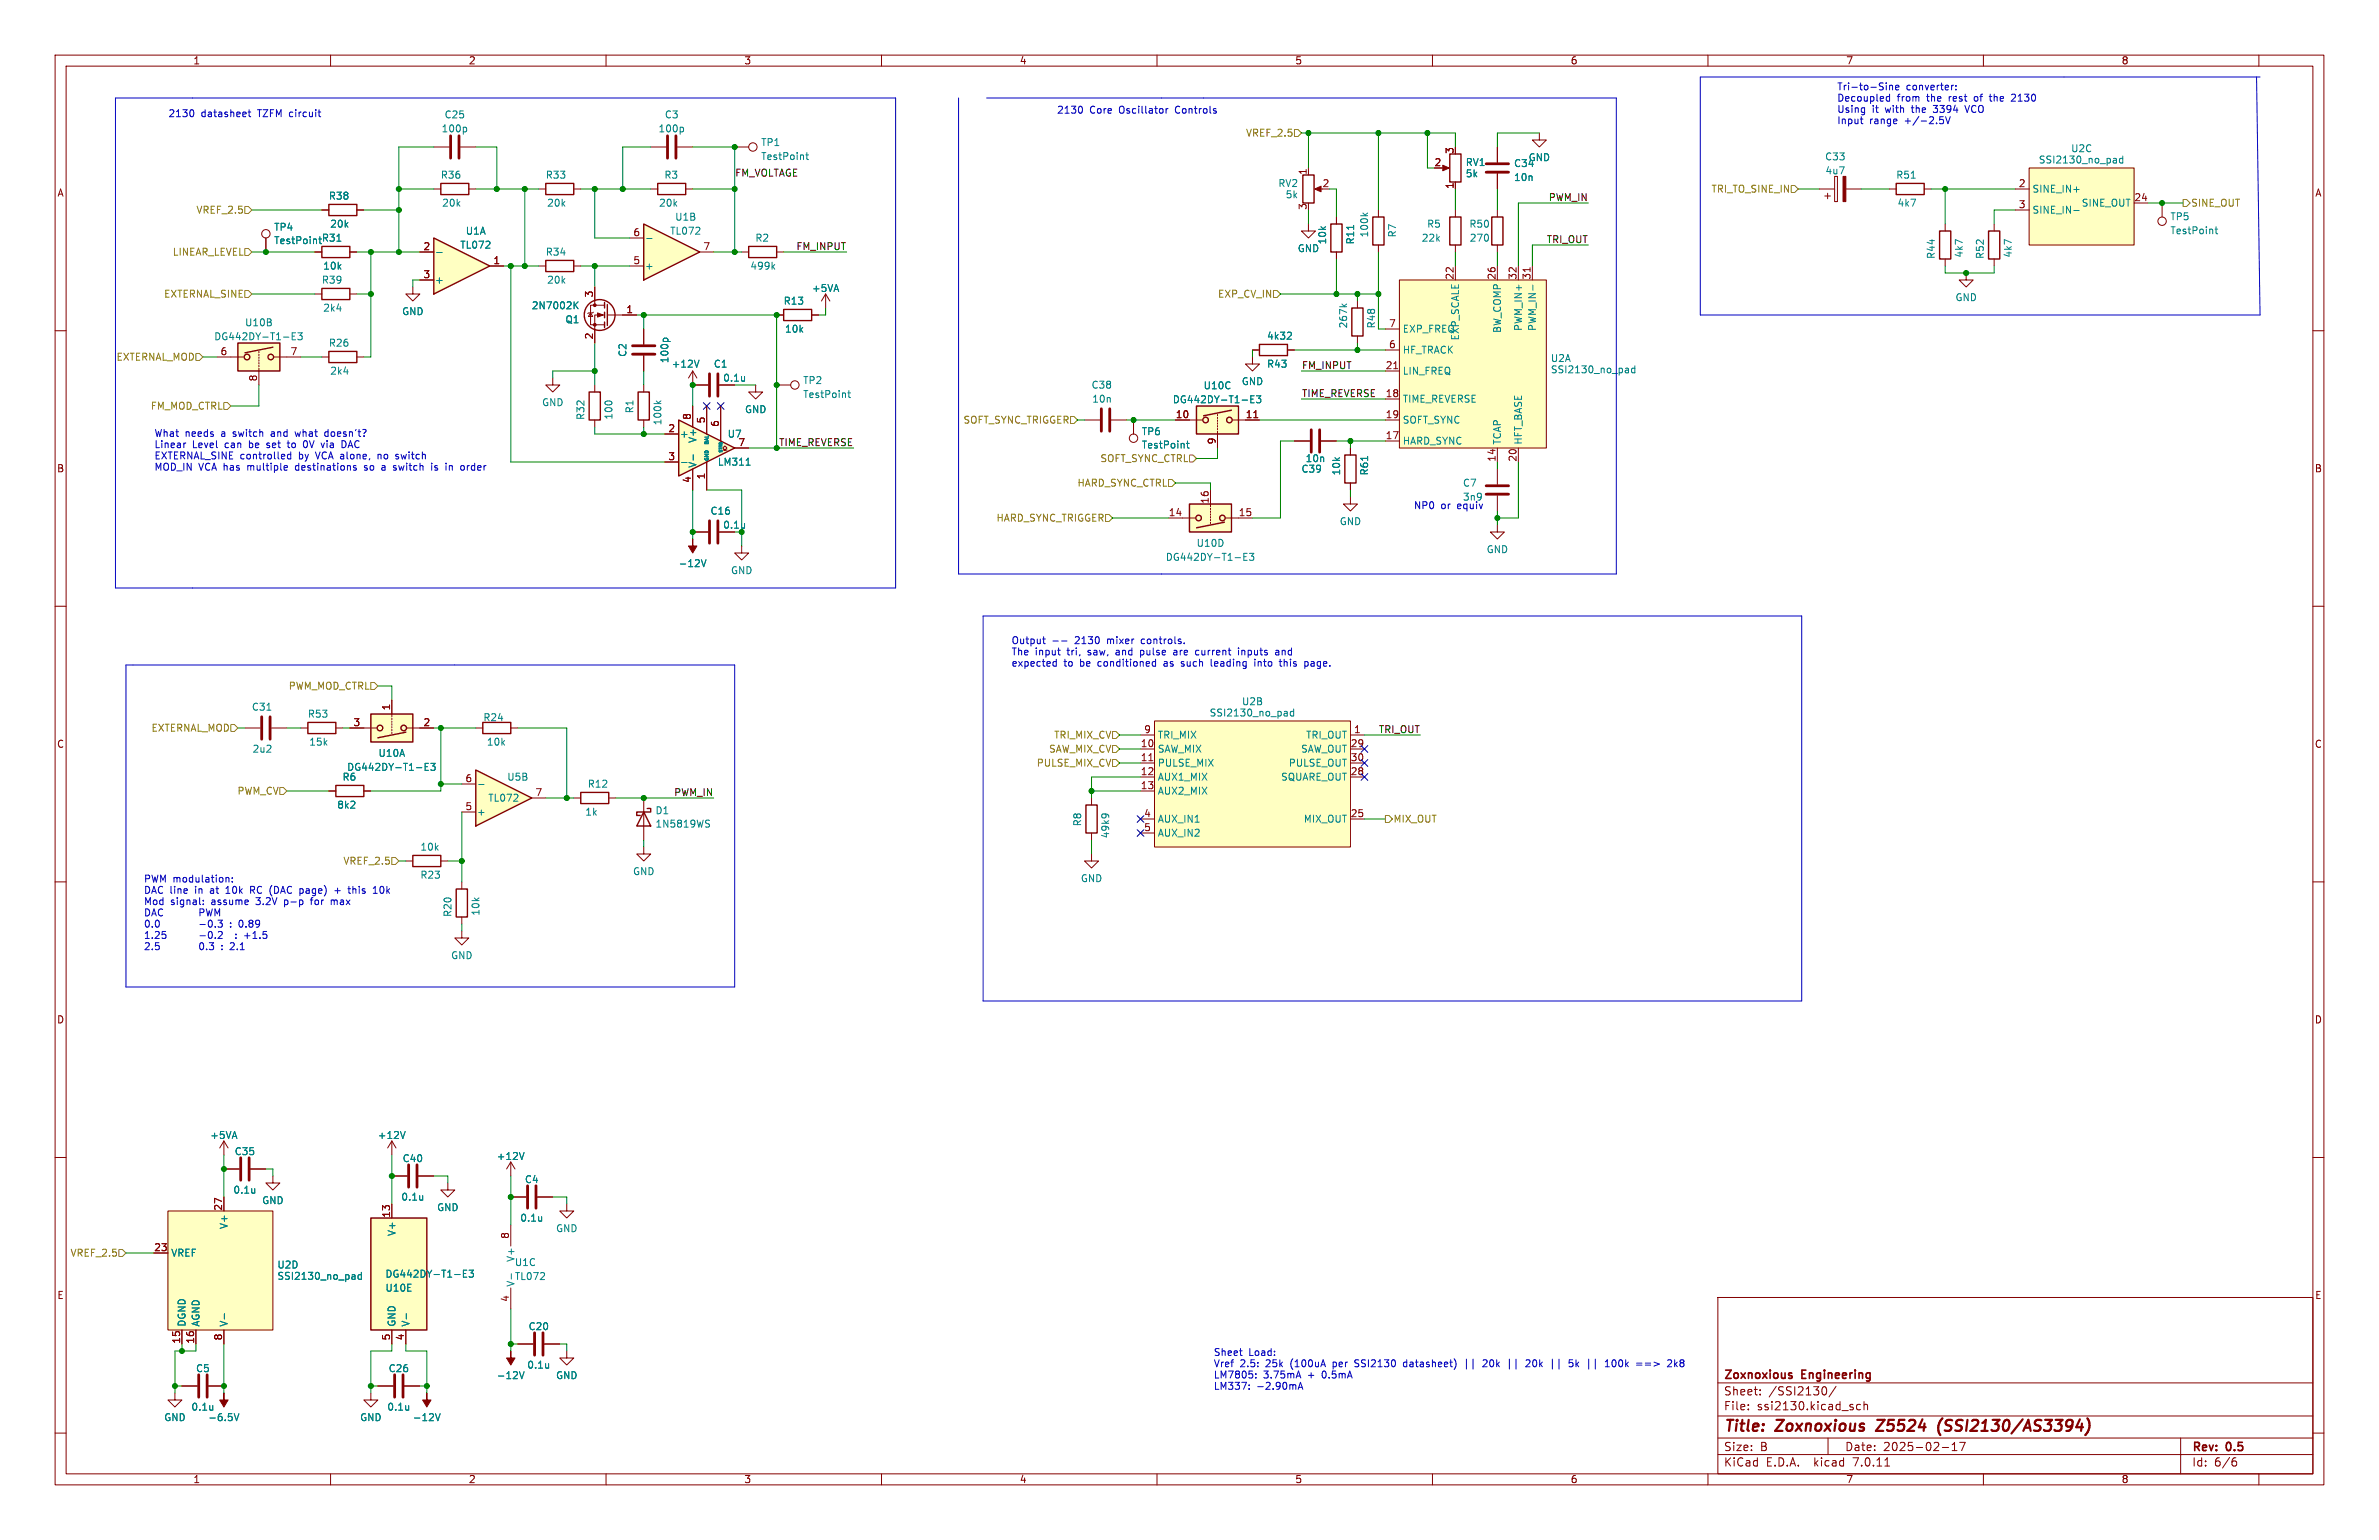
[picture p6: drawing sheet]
<svg xmlns="http://www.w3.org/2000/svg" width="432mm" height="279mm" viewBox="0 0 432 279" stroke-linecap="round" stroke-linejoin="round" font-family="sans-serif">
<defs><g id="words">
<g font-size="2.8" fill="#840000">
<text x="312.8" y="260.3">Title:</text>
<text x="322.5" y="260.3">Zoxnoxious</text>
<text x="341.5" y="260.3">Z5524</text>
<text x="353.4" y="260.3">(SSI2130/AS3394)</text>
</g>
<g font-size="2.1" fill="#840000">
<text x="312.8" y="250.6">Zoxnoxious</text>
<text x="327.1" y="250.6">Engineering</text>
<text x="312.8" y="256.1">File:</text>
<text x="312.8" y="253.4">Sheet:</text>
<text x="318.9" y="256.1">ssi2130.kicad_sch</text>
<text x="321" y="253.4">/SSI2130/</text>
<text x="312.8" y="263.5">Size:</text>
<text x="319.5" y="263.5">B</text>
<text x="334.8" y="263.5">Date:</text>
<text x="341.8" y="263.5">2025-02-17</text>
<text x="397.8" y="263.7">Rev:</text>
<text x="404.2" y="263.7">0.5</text>
<text x="312.8" y="266.3">KiCad</text>
<text x="320.5" y="266.3">E.D.A.</text>
<text x="329.4" y="266.3">kicad</text>
<text x="336.6" y="266.3">7.0.11</text>
<text x="397.8" y="266.3">Id:</text>
<text x="401.9" y="266.3">6/6</text>
</g>
<g font-size="1.8" fill="#840000">
<text x="35" y="11.9">1</text>
<text x="85" y="11.9">2</text>
<text x="135" y="11.9">3</text>
<text x="185" y="11.9">4</text>
<text x="235" y="11.9">5</text>
<text x="285" y="11.9">6</text>
<text x="335" y="11.9">7</text>
<text x="385" y="11.9">8</text>
<text x="263.9" y="28" transform="rotate(-90 263.9 28)">3</text>
<text x="10.3" y="35.9">A</text>
<text x="237.2" y="31.8" transform="rotate(-90 237.2 31.8)">1</text>
<text x="240" y="34">2</text>
<text x="260.3" y="30.2">2</text>
<text x="263.9" y="34.4" transform="rotate(-90 263.9 34.4)">1</text>
<text x="366.3" y="34">2</text>
<text x="420.1" y="35.9">A</text>
<text x="237.2" y="38.2" transform="rotate(-90 237.2 38.2)">3</text>
<text x="366.3" y="37.8">3</text>
<text x="387.3" y="36.6">24</text>
<text x="76.8" y="45.5">2</text>
<text x="114.9" y="42.9">6</text>
<text x="127.6" y="45.5">7</text>
<text x="76.8" y="50.5">3</text>
<text x="89.5" y="48">1</text>
<text x="114.9" y="48">5</text>
<text x="263.9" y="50.8" transform="rotate(-90 263.9 50.8)">22</text>
<text x="271.5" y="50.8" transform="rotate(-90 271.5 50.8)">26</text>
<text x="275.3" y="50.8" transform="rotate(-90 275.3 50.8)">32</text>
<text x="277.9" y="50.8" transform="rotate(-90 277.9 50.8)">31</text>
<text x="107.7" y="54" transform="rotate(-90 107.7 54)">3</text>
<text x="113.6" y="56.9">1</text>
<text x="252" y="59.4">7</text>
<text x="39.9" y="64.5">6</text>
<text x="52.6" y="64.5">7</text>
<text x="107.7" y="61.7" transform="rotate(-90 107.7 61.7)">2</text>
<text x="252" y="63.2">6</text>
<text x="46.7" y="69.3" transform="rotate(-90 46.7 69.3)">8</text>
<text x="251.4" y="67.1">21</text>
<text x="125.5" y="76.3" transform="rotate(-90 125.5 76.3)">8</text>
<text x="128" y="76.9" transform="rotate(-90 128 76.9)">5</text>
<text x="130.6" y="77.5" transform="rotate(-90 130.6 77.5)">6</text>
<text x="213.3" y="75.9">10</text>
<text x="226" y="75.9">11</text>
<text x="251.4" y="72.1">18</text>
<text x="251.4" y="75.9">19</text>
<text x="121.2" y="78.5">2</text>
<text x="121.2" y="83.6">3</text>
<text x="133.9" y="81">7</text>
<text x="220.7" y="80.7" transform="rotate(-90 220.7 80.7)">9</text>
<text x="251.4" y="79.8">17</text>
<text x="271.5" y="83.9" transform="rotate(-90 271.5 83.9)">14</text>
<text x="275.3" y="83.9" transform="rotate(-90 275.3 83.9)">20</text>
<text x="10.3" y="85.9">B</text>
<text x="125.5" y="87.7" transform="rotate(-90 125.5 87.7)">4</text>
<text x="128" y="87.1" transform="rotate(-90 128 87.1)">1</text>
<text x="420.1" y="85.9">B</text>
<text x="212" y="93.7">14</text>
<text x="219.5" y="91.5" transform="rotate(-90 219.5 91.5)">16</text>
<text x="224.7" y="93.7">15</text>
<text x="64.1" y="131.8">3</text>
<text x="70.9" y="129" transform="rotate(-90 70.9 129)">1</text>
<text x="76.8" y="131.8">2</text>
<text x="10.3" y="135.9">C</text>
<text x="207" y="135.6">10</text>
<text x="207.6" y="133.1">9</text>
<text x="245.1" y="135.6">29</text>
<text x="245.7" y="133.1">1</text>
<text x="420.1" y="135.9">C</text>
<text x="84.4" y="142">6</text>
<text x="207" y="138.2">11</text>
<text x="207" y="140.7">12</text>
<text x="207" y="143.3">13</text>
<text x="245.1" y="140.7">28</text>
<text x="245.1" y="138.2">30</text>
<text x="84.4" y="147.1">5</text>
<text x="97.1" y="144.5">7</text>
<text x="207.6" y="148.3">4</text>
<text x="245.1" y="148.3">25</text>
<text x="207.6" y="150.9">5</text>
<text x="10.3" y="185.9">D</text>
<text x="420.1" y="185.9">D</text>
<text x="40.4" y="219.8" transform="rotate(-90 40.4 219.8)">27</text>
<text x="70.9" y="221" transform="rotate(-90 70.9 221)">13</text>
<text x="27.9" y="227.1">23</text>
<text x="92.5" y="224.9" transform="rotate(-90 92.5 224.9)">8</text>
<text x="10.3" y="235.9">E</text>
<text x="92.5" y="236.3" transform="rotate(-90 92.5 236.3)">4</text>
<text x="420.1" y="235.9">E</text>
<text x="32.8" y="243.9" transform="rotate(-90 32.8 243.9)">15</text>
<text x="35.3" y="243.9" transform="rotate(-90 35.3 243.9)">16</text>
<text x="40.4" y="243.3" transform="rotate(-90 40.4 243.3)">8</text>
<text x="70.9" y="243.3" transform="rotate(-90 70.9 243.3)">5</text>
<text x="73.4" y="243.3" transform="rotate(-90 73.4 243.3)">4</text>
<text x="35" y="269.3">1</text>
<text x="85" y="269.3">2</text>
<text x="135" y="269.3">3</text>
<text x="185" y="269.3">4</text>
<text x="235" y="269.3">5</text>
<text x="285" y="269.3">6</text>
<text x="335" y="269.3">7</text>
<text x="385" y="269.3">8</text>
</g>
<g font-size="1.8" fill="#0000c2">
<text x="333.4" y="16.5">Tri-to-Sine</text>
<text x="346" y="16.5">converter:</text>
<text x="30.5" y="21.3">2130</text>
<text x="36.5" y="21.3">datasheet</text>
<text x="46.9" y="21.3">TZFM circuit</text>
<text x="191.8" y="20.7">2130</text>
<text x="197.8" y="20.7">Core</text>
<text x="203.2" y="20.7">Oscillator</text>
<text x="213.6" y="20.7">Controls</text>
<text x="333.4" y="18.5">Decoupled</text>
<text x="333.4" y="20.6">Using</text>
<text x="333.4" y="22.6">Input</text>
<text x="339.3" y="22.6">range</text>
<text x="339.8" y="20.6">it</text>
<text x="342.3" y="20.6">with</text>
<text x="344.3" y="18.5">from</text>
<text x="345.8" y="22.6">+/-2.5V</text>
<text x="347.3" y="20.6">the</text>
<text x="349.9" y="18.5">the</text>
<text x="351.4" y="20.6">3394</text>
<text x="354" y="18.5">rest</text>
<text x="357.4" y="20.6">VCO</text>
<text x="358.8" y="18.5">of</text>
<text x="361.8" y="18.5">the</text>
<text x="366" y="18.5">2130</text>
<text x="27.9" y="79.3">What</text>
<text x="27.9" y="81.4">Linear</text>
<text x="27.9" y="83.4">EXTERNAL_SINE controlled</text>
<text x="33.6" y="79.3">needs</text>
<text x="34.9" y="81.4">Level</text>
<text x="40.3" y="79.3">a</text>
<text x="40.9" y="81.4">can</text>
<text x="42.6" y="79.3">switch</text>
<text x="45.5" y="81.4">be</text>
<text x="48.9" y="81.4">set</text>
<text x="49.7" y="79.3">and</text>
<text x="52.9" y="81.4">to</text>
<text x="54.3" y="79.3">what</text>
<text x="54.4" y="83.4">by</text>
<text x="55.9" y="81.4">0V</text>
<text x="57.6" y="83.4">VCA alone,</text>
<text x="59.4" y="81.4">via</text>
<text x="59.8" y="79.3">doesn't?</text>
<text x="63.3" y="81.4">DAC</text>
<text x="69.2" y="83.4">no</text>
<text x="72.7" y="83.4">switch</text>
<text x="27.9" y="85.5">MOD_IN</text>
<text x="36.1" y="85.5">VCA has</text>
<text x="45.2" y="85.5">multiple</text>
<text x="54.1" y="85.5">destinations</text>
<text x="66.8" y="85.5">so</text>
<text x="70.2" y="85.5">a</text>
<text x="72.5" y="85.5">switch</text>
<text x="79.6" y="85.5">is</text>
<text x="82.4" y="85.5">in</text>
<text x="85.3" y="85.5">order</text>
<text x="256.5" y="92.5">NP0</text>
<text x="261.5" y="92.5">or</text>
<text x="264.6" y="92.5">equiv</text>
<text x="265.4" y="91">3n9</text>
<text x="183.5" y="116.9">Output</text>
<text x="183.5" y="119">The</text>
<text x="187.9" y="119">input</text>
<text x="193.8" y="119">tri,</text>
<text x="195.2" y="116.9">2130</text>
<text x="197.7" y="119">saw,</text>
<text x="201.2" y="116.9">mixer</text>
<text x="203" y="119">and</text>
<text x="207.6" y="116.9">controls.</text>
<text x="207.6" y="119">pulse</text>
<text x="213.9" y="119">are</text>
<text x="218.1" y="119">current</text>
<text x="226" y="119">inputs</text>
<text x="233" y="119">and</text>
<text x="183.5" y="121">expected</text>
<text x="193.1" y="121">to</text>
<text x="196.1" y="121">be</text>
<text x="199.5" y="121">conditioned</text>
<text x="211.7" y="121">as</text>
<text x="215.1" y="121">such</text>
<text x="220.7" y="121">leading</text>
<text x="228.8" y="121">into</text>
<text x="233.6" y="121">this</text>
<text x="238.3" y="121">page.</text>
<text x="26" y="160.2">PWM modulation:</text>
<text x="26" y="162.2">DAC line</text>
<text x="26" y="164.3">Mod</text>
<text x="26" y="166.3">DAC PWM</text>
<text x="31" y="164.3">signal:</text>
<text x="35.5" y="162.2">in</text>
<text x="38.4" y="162.2">at</text>
<text x="38.5" y="164.3">assume</text>
<text x="41.5" y="162.2">10k</text>
<text x="46.1" y="162.2">RC (DAC</text>
<text x="46.8" y="164.3">3.2V</text>
<text x="52.1" y="164.3">p-p</text>
<text x="55.5" y="162.2">page)</text>
<text x="57.1" y="164.3">for</text>
<text x="60.9" y="164.3">max</text>
<text x="62" y="162.2">+</text>
<text x="64.8" y="162.2">this</text>
<text x="69.4" y="162.2">10k</text>
<text x="26" y="168.4">0.0 -0.3</text>
<text x="26" y="170.4">1.25 -0.2</text>
<text x="26" y="172.5">2.5 0.3</text>
<text x="40.1" y="172.5">:</text>
<text x="41.7" y="168.4">:</text>
<text x="41.9" y="172.5">2.1</text>
<text x="42.8" y="170.4">:</text>
<text x="43.4" y="168.4">0.89</text>
<text x="44.6" y="170.4">+1.5</text>
<text x="220.2" y="246.1">Sheet</text>
<text x="220.2" y="248.1">Vref</text>
<text x="220.2" y="250.2">LM7805:</text>
<text x="225.1" y="248.1">2.5:</text>
<text x="226.7" y="246.1">Load:</text>
<text x="229.3" y="250.2">3.75mA</text>
<text x="229.9" y="248.1">25k</text>
<text x="234.5" y="248.1">(100uA</text>
<text x="237.5" y="250.2">+</text>
<text x="240.2" y="250.2">0.5mA</text>
<text x="242.4" y="248.1">per</text>
<text x="246.6" y="248.1">SSI2130</text>
<text x="255.6" y="248.1">datasheet)</text>
<text x="270.5" y="248.1">20k</text>
<text x="278.7" y="248.1">20k</text>
<text x="293.9" y="248.1">100k</text>
<text x="299.7" y="248.1">==&gt;</text>
<text x="305.6" y="248.1">2k8</text>
<text x="220.2" y="252.2">LM337:</text>
<text x="228.1" y="252.2">-2.90mA</text>
</g>
<g font-size="1.8" fill="#008484">
<text x="80.6" y="21.7">C25</text>
<text x="120.6" y="21.7">C3</text>
<text x="80.1" y="24.2">100p</text>
<text x="119.4" y="24.2">100p</text>
<text x="138.1" y="26.7">TP1</text>
<text x="138.1" y="29.2">TestPoint</text>
<text x="277.4" y="29.4">GND</text>
<text x="331.2" y="29.3">C33</text>
<text x="370" y="29.9">SSI2130_no_pad</text>
<text x="375.8" y="27.8">U2C</text>
<text x="79.9" y="32.6">R36</text>
<text x="99" y="32.6">R33</text>
<text x="120.5" y="32.6">R3</text>
<text x="231.9" y="34.1">RV2</text>
<text x="265.9" y="30.3">RV1</text>
<text x="265.9" y="32.4">5k</text>
<text x="274.7" y="30.5">C34</text>
<text x="274.7" y="33">10n</text>
<text x="331.2" y="31.8">4u7</text>
<text x="344.1" y="32.6">R51</text>
<text x="368.8" y="35.2">SINE_IN+</text>
<text x="59.6" y="36.4">R38</text>
<text x="59.8" y="41.5">20k</text>
<text x="80.2" y="37.7">20k</text>
<text x="99.2" y="37.7">20k</text>
<text x="119.5" y="37.7">20k</text>
<text x="122.5" y="40.2">U1B</text>
<text x="233.3" y="36.2">5k</text>
<text x="258.9" y="41.5">R5</text>
<text x="266.6" y="41.5">R50</text>
<text x="344.3" y="37.7">4k7</text>
<text x="368.8" y="39">SINE_IN-</text>
<text x="377.7" y="37.7">SINE_OUT</text>
<text x="393.8" y="40.2">TP5</text>
<text x="49.7" y="42.1">TP4</text>
<text x="49.7" y="44.5">TestPoint</text>
<text x="58.3" y="44">R31</text>
<text x="83.4" y="45.3">TL072</text>
<text x="84.4" y="42.8">U1A</text>
<text x="99" y="46.6">R34</text>
<text x="121.5" y="42.8">TL072</text>
<text x="137" y="44">R2</text>
<text x="235.5" y="45.9">GND</text>
<text x="240.9" y="44.4" transform="rotate(-90 240.9 44.4)">10k</text>
<text x="246" y="44.4" transform="rotate(-90 246 44.4)">R11</text>
<text x="248.5" y="43.2" transform="rotate(-90 248.5 43.2)">100k</text>
<text x="253.6" y="43.2" transform="rotate(-90 253.6 43.2)">R7</text>
<text x="258" y="44">22k</text>
<text x="266.7" y="44">270</text>
<text x="351.4" y="47.1" transform="rotate(-90 351.4 47.1)">R44</text>
<text x="356.5" y="46.8" transform="rotate(-90 356.5 46.8)">4k7</text>
<text x="360.3" y="47.1" transform="rotate(-90 360.3 47.1)">R52</text>
<text x="365.4" y="46.8" transform="rotate(-90 365.4 46.8)">4k7</text>
<text x="393.8" y="42.7">TestPoint</text>
<text x="58.3" y="51.7">R39</text>
<text x="58.6" y="49.1">10k</text>
<text x="78.9" y="51.7">+</text>
<text x="99.2" y="51.7">20k</text>
<text x="117" y="49.1">+</text>
<text x="136.1" y="49.1">499k</text>
<text x="147.3" y="53.2">+5VA</text>
<text x="44.4" y="59.4">U10B</text>
<text x="58.6" y="56.7">2k4</text>
<text x="72.9" y="57.4">GND</text>
<text x="96.4" y="56.3">2N7002K</text>
<text x="102.5" y="58.8">Q1</text>
<text x="142.1" y="55.5">R13</text>
<text x="244.7" y="59.7" transform="rotate(-90 244.7 59.7)">267k</text>
<text x="249.8" y="59.7" transform="rotate(-90 249.8 59.7)">R48</text>
<text x="354.8" y="54.8">GND</text>
<text x="38.8" y="61.9">DG442DY-T1-E3</text>
<text x="59.6" y="63.1">R26</text>
<text x="113.9" y="64.8" transform="rotate(-90 113.9 64.8)">C2</text>
<text x="121.5" y="66" transform="rotate(-90 121.5 66)">100p</text>
<text x="142.4" y="60.6">10k</text>
<text x="229.9" y="61.8">4k32</text>
<text x="254.5" y="64.4">HF_TRACK</text>
<text x="254.5" y="60.6">EXP_FREQ</text>
<text x="265" y="61.9" transform="rotate(-90 265 61.9)">EXP_SCALE</text>
<text x="272.6" y="60.5" transform="rotate(-90 272.6 60.5)">BW_COMP</text>
<text x="276.5" y="60.2" transform="rotate(-90 276.5 60.2)">PWM_IN+</text>
<text x="279" y="60.2" transform="rotate(-90 279 60.2)">PWM_IN-</text>
<text x="281.4" y="65.9">U2A</text>
<text x="59.8" y="68.2">2k4</text>
<text x="121.8" y="66.9">+12V</text>
<text x="129.5" y="66.9">C1</text>
<text x="131.2" y="69.4">0.1u</text>
<text x="145.7" y="69.9">TP2</text>
<text x="198" y="70.7">C38</text>
<text x="218.4" y="70.8">U10C</text>
<text x="225.3" y="70.1">GND</text>
<text x="229.9" y="66.9">R43</text>
<text x="254.5" y="68.2">LIN_FREQ</text>
<text x="281.4" y="67.9">SSI2130_no_pad</text>
<text x="98.3" y="73.9">GND</text>
<text x="106.3" y="76.3" transform="rotate(-90 106.3 76.3)">R32</text>
<text x="111.4" y="76.2" transform="rotate(-90 111.4 76.2)">100</text>
<text x="115.2" y="75.1" transform="rotate(-90 115.2 75.1)">R1</text>
<text x="120.2" y="77.3" transform="rotate(-90 120.2 77.3)">100k</text>
<text x="135.1" y="75.2">GND</text>
<text x="145.7" y="72.4">TestPoint</text>
<text x="198.1" y="73.3">10n</text>
<text x="212.8" y="73.4">DG442DY-T1-E3</text>
<text x="254.5" y="73.3">TIME_REVERSE</text>
<text x="254.5" y="77.1">SOFT_SYNC</text>
<text x="123.3" y="79.6">+</text>
<text x="126.6" y="80.5" transform="rotate(-90 126.6 80.5)">V+</text>
<text x="132" y="79.6">U7</text>
<text x="207.1" y="79.2">TP6</text>
<text x="207.1" y="81.6">TestPoint</text>
<text x="254.5" y="80.9">HARD_SYNC</text>
<text x="272.6" y="80.8" transform="rotate(-90 272.6 80.8)">TCAP</text>
<text x="276.5" y="80.8" transform="rotate(-90 276.5 80.8)">HFT_BASE</text>
<text x="126.6" y="85" transform="rotate(-90 126.6 85)">V-</text>
<text x="130.2" y="84.7">LM311</text>
<text x="236.1" y="86">C39</text>
<text x="236.9" y="84">10n</text>
<text x="243.4" y="86.4" transform="rotate(-90 243.4 86.4)">10k</text>
<text x="248.5" y="86.4" transform="rotate(-90 248.5 86.4)">R61</text>
<text x="265.4" y="88.5">C7</text>
<text x="128.9" y="93.6">C16</text>
<text x="243.1" y="95.5">GND</text>
<text x="131.2" y="96.1">0.1u</text>
<text x="211.5" y="102">DG442DY-T1-E3</text>
<text x="217.1" y="99.4">U10D</text>
<text x="269.7" y="100.6">GND</text>
<text x="123.1" y="103.1">-12V</text>
<text x="132.6" y="104.4">GND</text>
<text x="45.6" y="129.1">C31</text>
<text x="55.8" y="130.4">R53</text>
<text x="87.6" y="131">R24</text>
<text x="219.5" y="130.2">SSI2130_no_pad</text>
<text x="225.3" y="128.1">U2B</text>
<text x="45.7" y="136.8">2u2</text>
<text x="56" y="135.5">15k</text>
<text x="68.6" y="137.5">U10A</text>
<text x="88.3" y="135.5">10k</text>
<text x="210.1" y="136.8">SAW_MIX</text>
<text x="210.1" y="134.2">TRI_MIX</text>
<text x="236.1" y="136.8">SAW_OUT</text>
<text x="237" y="134.2">TRI_OUT</text>
<text x="62.1" y="141.8">R6</text>
<text x="62.9" y="140.1">DG442DY-T1-E3</text>
<text x="92" y="141.8">U5B</text>
<text x="106.6" y="143.1">R12</text>
<text x="210.1" y="139.3">PULSE_MIX</text>
<text x="210.1" y="141.8">AUX1_MIX</text>
<text x="232.4" y="141.8">SQUARE_OUT</text>
<text x="233.8" y="139.3">PULSE_OUT</text>
<text x="61.1" y="146.9">8k2</text>
<text x="86.5" y="148.2">+</text>
<text x="88.5" y="145.6">TL072</text>
<text x="106.1" y="148.2">1k</text>
<text x="118.9" y="147.9">D1</text>
<text x="210.1" y="144.4">AUX2_MIX</text>
<text x="210.1" y="149.5">AUX_IN1</text>
<text x="236.5" y="149.5">MIX_OUT</text>
<text x="76.2" y="154.5">10k</text>
<text x="118.9" y="150.3">1N5819WS</text>
<text x="196.4" y="150" transform="rotate(-90 196.4 150)">R8</text>
<text x="201.5" y="152.2" transform="rotate(-90 201.5 152.2)">49k9</text>
<text x="210.1" y="152">AUX_IN2</text>
<text x="76.2" y="159.6">R23</text>
<text x="114.8" y="159">GND</text>
<text x="196.1" y="160.2">GND</text>
<text x="82.1" y="166.5" transform="rotate(-90 82.1 166.5)">R20</text>
<text x="87.2" y="166.2" transform="rotate(-90 87.2 166.2)">10k</text>
<text x="81.8" y="174.2">GND</text>
<text x="38.1" y="206.8">+5VA</text>
<text x="42.5" y="209.8">C35</text>
<text x="68.5" y="206.8">+12V</text>
<text x="73" y="211">C40</text>
<text x="90.1" y="210.6">+12V</text>
<text x="95.2" y="214.9">C4</text>
<text x="42.3" y="216.8">0.1u</text>
<text x="47.5" y="218.7">GND</text>
<text x="72.7" y="218">0.1u</text>
<text x="79.2" y="219.9">GND</text>
<text x="94.3" y="221.8">0.1u</text>
<text x="41.5" y="223.1" transform="rotate(-90 41.5 223.1)">V+</text>
<text x="72" y="224.4" transform="rotate(-90 72 224.4)">V+</text>
<text x="100.8" y="223.7">GND</text>
<text x="31" y="228.2">VREF</text>
<text x="50.3" y="230.3">U2D</text>
<text x="50.3" y="232.4">SSI2130_no_pad</text>
<text x="69.9" y="232">DG442DY-T1-E3</text>
<text x="93.4" y="229.9">U1C</text>
<text x="93.4" y="232.4">TL072</text>
<text x="93.6" y="233.6" transform="rotate(-90 93.6 233.6)">V-</text>
<text x="93.6" y="229.1" transform="rotate(-90 93.6 229.1)">V+</text>
<text x="69.9" y="234.5">U10E</text>
<text x="33.9" y="240.8" transform="rotate(-90 33.9 240.8)">DGND</text>
<text x="36.4" y="240.8" transform="rotate(-90 36.4 240.8)">AGND</text>
<text x="41.5" y="240.8" transform="rotate(-90 41.5 240.8)">V-</text>
<text x="72" y="240.8" transform="rotate(-90 72 240.8)">GND</text>
<text x="74.5" y="240.8" transform="rotate(-90 74.5 240.8)">V-</text>
<text x="95.8" y="241.5">C20</text>
<text x="35.5" y="249.1">C5</text>
<text x="70.4" y="249.1">C26</text>
<text x="90.1" y="250.4">-12V</text>
<text x="95.6" y="248.5">0.1u</text>
<text x="100.8" y="250.4">GND</text>
<text x="34.6" y="256.1">0.1u</text>
<text x="70.2" y="256.1">0.1u</text>
<text x="29.7" y="258">GND</text>
<text x="37.7" y="258">-6.5V</text>
<text x="65.3" y="258">GND</text>
<text x="74.8" y="258">-12V</text>
</g>
<g font-size="1.8" fill="#848400">
<text x="226.1" y="25">VREF_2.5</text>
<text x="310.5" y="35.2">TRI_TO_SINE_IN</text>
<text x="35.6" y="39">VREF_2.5</text>
<text x="397.6" y="37.7">SINE_OUT</text>
<text x="31.3" y="46.6">LINEAR_LEVEL</text>
<text x="29.7" y="54.2">EXTERNAL_SINE</text>
<text x="221" y="54.2">EXP_CV_IN</text>
<text x="21" y="65.6">EXTERNAL_MOD</text>
<text x="27.3" y="74.5">FM_MOD_CTRL</text>
<text x="174.8" y="77.1">SOFT_SYNC_TRIGGER</text>
<text x="195.5" y="88.5">HARD_SYNC_CTRL</text>
<text x="199.6" y="84">SOFT_SYNC_CTRL</text>
<text x="180.8" y="94.8">HARD_SYNC_TRIGGER</text>
<text x="52.3" y="125.3">PWM_MOD_CTRL</text>
<text x="27.4" y="132.9">EXTERNAL_MOD</text>
<text x="190.3" y="136.8">SAW_MIX_CV</text>
<text x="191.2" y="134.2">TRI_MIX_CV</text>
<text x="188.1" y="139.3">PULSE_MIX_CV</text>
<text x="43" y="144.4">PWM_CV</text>
<text x="252.8" y="149.5">MIX_OUT</text>
<text x="62.2" y="157.1">VREF_2.5</text>
<text x="12.7" y="228.2">VREF_2.5</text>
</g>
<g font-size="1.8">
<text x="133.3" y="32.1">FM_VOLTAGE</text>
<text x="281" y="36.6">PWM_IN</text>
<text x="144.5" y="45.5">FM_INPUT</text>
<text x="280.6" y="44.2">TRI_OUT</text>
<text x="236.2" y="67">FM_INPUT</text>
<text x="236.2" y="72.1">TIME_REVERSE</text>
<text x="141.3" y="81">TIME_REVERSE</text>
<text x="250.2" y="133.1">TRI_OUT</text>
<text x="122.3" y="144.5">PWM_IN</text>
</g>
<g font-size=".9" fill="#008484">
<text x="128.8" y="83.7" transform="rotate(-90 128.8 83.7)">GND</text>
<text x="128.8" y="80.8" transform="rotate(-90 128.8 80.8)">BAL</text>
</g>
<text font-size=".7" fill="#008484" x="131.2" y="82.2" transform="rotate(-90 131.2 82.2)">STRB</text>
</g></defs>
<g fill="none" stroke="#840000" stroke-width=".18">
<path d="M10 10h411.8v259.4h-411.8zM12 12h407.8v255.4h-407.8zM60 10v2M110 10v2M160 10v2M210 10v2M260 10v2M310 10v2M360 10v2M410 10v2M58.4 38.1h1.3M64.8 38.1h1.2"/>
<path d="M78.7 34.3h1.3M78.7 26.7h2.8M83.6 26.7h2.8M85.1 34.3h1.3M237.5 30.5v1.3M239 34.3h1M242.6 39.4v1.2M250.2 38.1v1.3M261.6 30.5h1M264.2 33v1.3M264.2 38.1v1.3M271.8 26.7v2.8"/>
<path d="M271.8 31.5v2.8M271.8 38.1v1.3M279.4 24.1v1.3h1.3l-1.3 1.3-1.3-1.3h1.3M330.2 34.3h2.8M331.2 35.6h1M331.7 35.1v1M333 32h.5v4.6h-.5zM335 34.3h2.8M342.9 34.3h1.3M349.2 34.3h1.3M365.8 34.3h2.5M365.8 38.1h2.5"/>
<path d="M368.3 30.5h19v14h-19zM387.3 36.8h2.6M392.4 36.8v2.6M10 60h2M48.3 43.2v2.5M57.1 53.3h1.3M57.1 45.7h1.3M63.5 53.3h1.3M63.5 45.7h1.3M74.9 52.1v1.2h1.3l-1.3 1.3-1.2-1.3h1.2M134.6 45.7h1.3M141 45.7h1.2"/>
<path d="M141 57.2h1.2M147.3 57.2h1.3M149.9 53.3l-.8 1.3M149.9 53.3v2.6M149.9 53.3l.7 1.3M237.5 40.6v1.3h1.3l-1.3 1.3-1.3-1.3h1.3M242.6 45.7v1.3M246.4 54.6v1.3M250.2 44.5v1.2M251.5 59.7h2.5M254 50.8h26.7v30.5h-26.7zM264.2 44.5v1.2"/>
<path d="M264.2 48.3v2.5M271.8 44.5v1.2M271.8 48.3v2.5M275.6 48.3v2.5M277.7 48.6v.7M278.1 48.3v2.5M353.1 40.6v1.3M353.1 47v1.3M356.9 49.5v1.3h1.2l-1.2 1.3-1.3-1.3h1.3M361.9 40.6v1.3M361.9 47v1.3M419.8 60h2"/>
<path d="M39.4 64.8h4.8M47 63.8v.2M47 64.3v.2M47 64.8v.2M47 65.3v.2M47 65.8v.2M47 66.3v.2M47 66.8v3.1M49.8 64.8h4.8M58.4 64.8h1.3M64.8 64.8h1.2M196.8 76.2h2.8"/>
<path d="M201.7 76.2h2.8M205.7 76.2v2.5M213.4 76.2h4.8M221 75.2v.2M221 75.7v.2M221 76.2v.3M221 76.7v.3M221 77.2v.3M221 77.7v.3M221 78.2v3.1M223.8 76.2h4.8M227.3 64.8v1.2h1.3l-1.3 1.3-1.2-1.3h1.2"/>
<path d="M227.3 63.5h1.3M227.6 75.8h.7M233.7 63.5h1.2M246.4 61v1.2M251.5 76.2h2.5M251.5 72.4h2.5M251.5 67.3h2.5M251.5 63.5h2.5M253 66.9h.7M212.1 94h4.8M219.7 88.9v3M219.7 92.2v.3"/>
<path d="M219.7 92.7v.3M219.7 93.2v.3M219.7 93.7v.3M219.7 94.2v.3M219.7 94.7v.3M222.5 94h4.8M234.9 80h2.8M239.8 80h2.8M245.1 90.2v1.2h1.3l-1.3 1.3-1.3-1.3h1.3M245.1 81.3v1.3M245.1 87.6v1.3M251.5 80h2.5"/>
<path d="M271.8 95.3v1.2h1.2l-1.2 1.3-1.3-1.3h1.3M271.8 81.3v2.5M271.8 85.1v2.8M271.8 89.9v2.8M275.6 81.3v2.5M10 110h2M419.8 110h2M44.4 132.1h2.8M49.3 132.1h2.8M54.6 132.1h1.3M61 132.1h1.2M63.5 132.1h4.8"/>
<path d="M71.1 127v3M71.1 130.3v.3M71.1 130.8v.3M71.1 131.3v.3M71.1 131.8v.3M71.1 132.3v.3M71.1 132.8v.3M73.9 132.1h4.8M86.4 132.1h1.2M92.7 132.1h1.3M207 133.4h2.5M207 135.9h2.5"/>
<path d="M207 138.4h2.5M208.5 138h.7M209.5 130.8h35.6v22.9h-35.6zM245.1 133.4h2.5M245.1 135.9h2.5M245.1 138.4h2.5M10 160h2M59.7 143.5h1.3M66 143.5h1.3M73.7 156.2h1.2M80 156.2h1.3M116.8 153.7v1.2h1.3l-1.3 1.3-1.2-1.3h1.2"/>
<path d="M116.8 144.8v7.6M198.1 154.9v1.3h1.3l-1.3 1.3-1.3-1.3h1.3M198.1 144.8v1.3M198.1 151.1v1.3M207 141h2.5M207 143.5h2.5M207 148.6h2.5M207 151.1h2.5M245.1 141h2.5M245.1 148.6h2.5M419.8 160h2M83.8 168.9v1.3h1.3l-1.3 1.3-1.3-1.3h1.3"/>
<path d="M83.8 160v1.3M83.8 166.4v1.2M10 210h2M30.5 219.7h19v21.6h-19zM40.6 207v2.6M40.6 217.2v2.5M40.6 212.1h2.8M40.6 207l-.7 1.3M40.6 207l.8 1.3M45.5 212.1h2.8M49.5 213.4v1.2h1.3l-1.3 1.3-1.2-1.3h1.2M419.8 210h2"/>
<path d="M27.9 227.3h2.6M311.8 235.4h108v32h-108zM10 260h2M31.7 252.7v1.3h1.3l-1.3 1.3-1.2-1.3h1.2M33 241.3v2.5M33 251.5h2.8M35.6 241.3v2.5M37.8 251.5h2.8M40.6 241.3v2.5M311.8 256.9h108M311.8 250.9h108M317.3 255.6v.2"/>
<path d="M317.3 254.9v.1M319.5 252.9v.2M319.5 252.2v.1M331.4 251.7a.81 .81 0 0 1-.4 1.4l-.1-.1M333.3 251.5l-1.3 1.9M337.7 254.9l-.4-.1-.3 .3v.4l.1 .2h.6M338.3 254.9l.2-.1 .4 .1 .1 .9M338.3 254.3v1.5M419.8 260h2M60 267.4v2M110 267.4v2M160 267.4v2"/>
<path d="M210 267.4v2M260 267.4v2M310 267.4v2M311.8 263.9h108M311.8 260.9h108M331.8 260.9v3M342.1 266h.9M352.5 262.6h1.2M354.3 263.2h.9M354.3 262.1l.5-.4v1.5M356.7 261.7l-.7 1.5M360 267.4v2"/>
<path d="M395.8 260.9v6.5M405.4 265.1h.3l.3 .2-.1 .5-.5 .2M405.8 264.5l-.4 .1M410 267.4v2"/>
<circle cx="48.3" cy="42.4" r=".76"/>
<circle cx="392.4" cy="40.1" r=".76"/>
<circle cx="205.7" cy="79.5" r=".76"/>
</g>
<path d="M342.1 257.6l-1.6 2h1.3M352.6 257.3a2.35 2.35 0 0 0-.4 3.1M376.8 258.9h1.3M377.9 258.3l-.2 1.3M378.9 257.3a2.32 2.32 0 0 1-.4 3.1" fill="none" stroke="#840000" stroke-width=".4"/>
<path d="M325.1 249.6l.2 .2-.2 .3M325.1 249.1h.1" fill="none" stroke="#840000" stroke-width=".3"/>
<g fill="none" stroke="#840000" stroke-width=".25">
<path d="M59.7 37.1h5.1v2h-5.1zM80 33.3h5.1v2h-5.1zM236.5 31.8h2v5h-2zM249.2 39.4h2v5.1h-2zM263.1 39.4h2.1v5.1h-2.1zM263.1 27.9h2.1v5.1h-2.1zM270.8 39.4h2v5.1h-2zM344.2 33.3h5v2h-5zM58.4 52.3h5.1v2.1h-5.1zM58.4 44.7h5.1v2h-5.1zM135.9 44.7h5.1v2h-5.1zM142.2 56.1h5.1v2.1h-5.1z"/>
<path d="M241.6 40.6h2v5.1h-2zM245.4 55.9h2v5.1h-2zM352 41.9h2.1v5.1h-2.1zM360.9 41.9h2.1v5.1h-2.1zM43.2 62.2h7.6v5.1h-7.6zM49.5 63l-5.1 1M59.7 63.8h5.1v2h-5.1zM217.2 73.7h7.6v5h-7.6zM223.5 74.4l-5.1 1M228.6 62.5h5.1v2h-5.1zM215.9 91.4h7.6v5.1h-7.6zM222.2 94.7l-5 1.1"/>
<path d="M244.1 82.6h2v5h-2zM55.9 131.1h5.1v2h-5.1zM67.3 129.5h7.6v5.1h-7.6zM73.7 132.8l-5.1 1.1M87.6 131.1h5.1v2h-5.1zM61 142.5h5v2h-5zM74.9 155.2h5.1v2h-5.1zM116.8 147.3l1.3 2.6h-2.5zM117.5 146.7h.6v.6h-2.5v.7h.6M197.1 146.1h2v5h-2zM82.8 161.3h2v5.1h-2z"/>
<circle cx="44.8" cy="64.8" r=".51"/>
<circle cx="49.1" cy="64.8" r=".51"/>
<circle cx="218.8" cy="76.2" r=".51"/>
<circle cx="223.1" cy="76.2" r=".51"/>
<circle cx="217.6" cy="94" r=".51"/>
<circle cx="221.9" cy="94" r=".51"/>
<circle cx="69" cy="132.1" r=".51"/>
<circle cx="73.3" cy="132.1" r=".51"/>
</g>
<g fill="#ffffc2" stroke="#ffffc2" stroke-width=".18">
<path d="M368.3 30.5h19v14h-19z"/>
<path d="M30.5 219.7h19v21.6h-19z"/>
<path d="M217.2 73.7h7.6v5h-7.6z"/>
<path d="M215.9 91.4h7.6v5.1h-7.6z"/>
<path d="M209.5 130.8h35.6v22.9h-35.6z"/>
<path d="M254 50.8h26.7v30.5h-26.7z"/>
<path d="M43.2 62.2h7.6v5.1h-7.6z"/>
<path d="M67.3 129.5h7.6v5.1h-7.6z"/>
</g>
<g fill="none" stroke="#008484" stroke-width=".18">
<path d="M84.5 23.1l.2 .2v.4l-.2 .2M247.4 38.7l.5 .4M248.2 38.7l-.5 .3M346.9 32.3h.7M376.4 34.4h1M376.4 38.2h1M384.1 28.8v.8M384.1 29.5l-.1 .1M384.1 29l-.1 .1M385.3 28.3v1.3M385.3 28.8l-.4-.1-.2 .3 .1 .5h.5M61.2 43.8h.7"/>
<path d="M140.3 48.4l.3 .4M140.6 48l-.5 .5M243.6 55.2l.5 .4M244.4 55.2l-.5 .3M245.7 40.9v.7M278.2 51.7v1M402 41.6h.5M402.2 41.1v1.1l.3 .2M53 61h.5M53.6 60.4h-.6v1.2h.6M54.1 60.4h.8l-.5 .5 .4 .1v.5l-.2 .1-.5-.1M227 72.4h.5"/>
<path d="M227.6 71.8h-.6v1.3h.6M228.1 71.8h.7l-.4 .5 .4 .1v.6l-.2 .1-.5-.1M234.2 60.3l.2 .2-.1 .3-.7 .7h.8M295.5 66.9l.1 .7M295.6 67.6h-.1M295.6 67.1l-.1 .1M296.7 66.4v1.2M296.7 66.9l-.3-.1-.3 .2 .1 .6h.5M215.4 80.4h.4M215.5 80v1.1l.3 .2M248.2 82.8v.7M225.8 101h.4"/>
<path d="M226.4 100.4h-.6v1.3h.6M226.8 100.4h.8l-.5 .5 .4 .1v.5l-.2 .2-.5-.2M48.5 128.8h.7M77.2 139.1h.4M77.8 138.5h-.6v1.3h.6M78.2 138.5h.8l-.4 .5 .3 .1v.5l-.2 .2-.5-.2M233.6 129.1v.8M233.6 129.8l-.1 .1M233.6 129.4h-.1M234.8 128.6v1.3M234.8 129.1h-.4l-.2 .2 .1 .5h.5M128.3 149.4l.4 .1 .1 .3-.3 .3h-.3"/>
<path d="M128.3 148.8l.5 .1M200.5 147.7l.3 .2M201.1 147.9l-.4-.2h-.5l-.2 .2M46.2 215.6v.9M46.2 216.4h.1M40.7 238.3v1M64.4 231.3v.8M64.4 232l-.1 .1M64.4 231.6h-.1M65.6 230.8v1.3M65.6 231.3h-.4l-.2 .2 .1 .5h.5M38.6 255v.8"/>
<path d="M38.6 255.7v.1M42.5 256.5l.4 1.3 .5-1.3"/>
</g>
<g fill="#840000" stroke="#840000" stroke-width=".18">
<path d="M334.5 32h.5v4.6h-.5z"/>
<path d="M40.6 252.7v1.3h.8l-.8 1.3-.7-1.3h.7z"/>
<path d="M261.9 30l1.1 .5-1.1 .5z"/>
<path d="M238.6 34.3l1.2-.5v1z"/>
</g>
<g fill="none" stroke="#840000" stroke-width=".51">
<path d="M81.8 24.6v4.1M83.3 24.6v4.1M269.7 31.2h4.1M269.7 29.7h4.1M199.9 74.2v4M201.4 74.2v4M238 78v4M239.5 78v4M269.7 89.7h4.1M269.7 88.1h4.1M47.5 130v4.1M49 130v4.1"/>
<path d="M43.7 210.1v4M45.2 210.1v4M36.1 249.4v4.1M37.6 249.4v4.1"/>
</g>
<path d="M86.4 139.7l10.1 5.1-10.1 5.1z" fill="#ffffc2"/>
<path d="M106.9 71.1h2.1v5.1h-2.1zM115.8 71.1h2.1v5.1h-2.1zM86.4 139.7l10.1 5.1-10.1 5.1zM105.4 143.8h5.1v2h-5.1z" fill="none" stroke="#840000" stroke-width=".25"/>
<g fill="none" stroke="#840000" stroke-width=".18">
<path d="M133.3 26.7h2.6M100.3 68.6v1.3h1.3l-1.3 1.2-1.2-1.2h1.2M107.9 69.9v1.2M107.9 76.2v1.3M116.8 69.9v1.2M116.8 76.2v1.3M141 69.9h2.5M83.8 147.3h2.6M83.8 142.2h2.6M96.5 144.8h2.6M104.1 144.8h1.3M110.5 144.8h1.3"/>
<circle cx="136.7" cy="26.7" r=".76"/>
<circle cx="144.3" cy="69.8" r=".76"/>
</g>
<path d="M146.3 28.1h.4M146.4 27.7v1.1l.3 .2M119.1 72.7l.5 .5M120 72.7l-.5 .4M153.9 71.3h.5M154.1 70.9v1.1l.3 .1M86.9 142.3h1" fill="none" stroke="#008484" stroke-width=".18"/>
<path d="M123.2 76.2l10.1 5.1-10.1 5.1z" fill="#ffffc2"/>
<g fill="none" stroke="#840000" stroke-width=".25">
<path d="M99.1 33.3h5v2h-5zM99.1 47.2h5v2.1h-5zM109.7 54.9v1M109.7 56.6v1.1M109.7 58.4v1M110.2 55.2v3.9M123.2 76.2l10.1 5.1-10.1 5.1z"/>
<circle cx="108.8" cy="57.1" r="2.79"/>
</g>
<g fill="none" stroke="#840000" stroke-width=".18">
<path d="M97.8 34.3h1.3M104.1 34.3h1.3M97.8 48.3h1.3M104.1 48.3h1.3M107.2 56.8l.4 .6h-.8zM107.7 56.6l-.1 .2h-.8l-.1 .1M107.9 52.1v3.3M109.7 57.2h-1.8v5M109.7 55.4h-2.5v3.5h2.5M110.2 57.2h5.4M120.6 78.7h2.6M125.7 67.3v2.6h2.8"/>
<path d="M125.7 73.7v3.8M125.7 67.3l-.7 1.3M125.7 67.3l.8 1.3M128.3 73.7v5M130.6 69.9h2.7M130.8 73.7v6.3M137.2 69.9v1.2h1.2l-1.2 1.3-1.3-1.3h1.3M120.6 83.8h2.6M125.7 85.1v3.8M125.7 96.5h2.8M128.3 83.8v5.1M130.6 96.5h2.7"/>
<path d="M131.2 81.7h.4l-.4-.4 .4-.4 .4 .4-.4 .4h.4M133.3 81.3h2.6M134.6 99.1v1.2h1.3l-1.3 1.3-1.3-1.3h1.3"/>
</g>
<path d="M104.4 55.3l.5 .7M104.9 54.8l-.7 .7M126.9 65.3l-.4 1.3M135.1 68.3v.9M135.1 69v.1M123.7 83.9h1M125.8 82.5v1M135.1 95v.8M135.1 95.7v.1M135.4 84.4h.8M127.3 101.5l.4 1.3 .4-1.3" fill="none" stroke="#008484" stroke-width=".18"/>
<path d="M128.8 67.8v4.1M130.3 67.8v4.1M128.8 94.5v4.1M130.3 94.5v4.1" fill="none" stroke="#840000" stroke-width=".51"/>
<g fill="#840000" stroke="#840000" stroke-width=".18">
<path d="M125.7 97.8v1.3h.8l-.8 1.2-.7-1.2h.7z"/>
<path d="M108.5 56.8l1 .4-1 .3z"/>
<circle cx="107.9" cy="58.9" r=".25"/>
<circle cx="107.9" cy="55.4" r=".25"/>
</g>
<path d="M78.7 43.2l10.2 5.1-10.2 5z" fill="#ffffc2"/>
<path d="M119.4 33.3h5.1v2h-5.1zM78.7 43.2l10.2 5.1-10.2 5z" fill="none" stroke="#840000" stroke-width=".25"/>
<path d="M118.1 34.3h1.3M118.1 26.7h2.8M122.9 26.7h2.8M124.5 34.3h1.2M76.2 45.7h2.5M76.2 50.8h2.5M88.9 48.3h2.5M67.3 252.7v1.3h1.3l-1.3 1.3-1.3-1.3h1.3" fill="none" stroke="#840000" stroke-width=".18"/>
<path d="M123.8 23.1l.3 .2v.4l-.3 .2M79.3 45.8h.9" fill="none" stroke="#008484" stroke-width=".18"/>
<path d="M121.2 24.6v4.1M122.7 24.6v4.1" fill="none" stroke="#840000" stroke-width=".51"/>
<path d="M116.8 40.6l10.2 5.1-10.2 5.1z" fill="#ffffc2"/>
<path d="M116.8 40.6l10.2 5.1-10.2 5.1zM67.3 221h10.2v20.3h-10.2z" fill="none" stroke="#840000" stroke-width=".25"/>
<g fill="none" stroke="#840000" stroke-width=".18">
<path d="M58.4 38.1h1.3M64.8 38.1h1.2M242.6 39.4v1.2M264.2 33v1.3M271.8 26.7v2.8M271.8 31.5v2.8M48.3 43.2v2.5M57.1 45.7h1.3M63.5 45.7h1.3M76.2 45.7h2.5M76.2 50.8h2.5M88.9 48.3h2.5"/>
<path d="M107.9 52.1v2.5M107.9 59.7v2.5M113 57.2h2.6M114.3 48.3h2.5M114.3 43.2h2.5M116.8 59.7v2.8M127 45.7h2.5M141 57.2h1.2M147.3 57.2h1.3M242.6 45.7v1.3M116.8 64.5v2.8M120.6 78.7h2.6"/>
<path d="M125.7 69.9h2.8M125.7 73.7v3.8M128.3 73.7v5M130.6 69.9h2.7M130.8 73.7v6.3M205.7 76.2v2.5M213.4 76.2h2.5M221 78.7v2.6M226.1 76.2h2.5M227.3 63.5h1.3M227.6 75.8h.7M233.7 63.5h1.2"/>
<path d="M120.6 83.8h2.6M125.7 96.5h2.8M125.7 85.1v3.8M128.3 83.8v5.1M130.6 96.5h2.7M133.3 81.3h2.6M234.9 80h2.8M239.8 80h2.8M245.1 81.3v1.3M245.1 87.6v1.3M63.5 132.1h2.5M71.1 127v2.5"/>
<path d="M76.2 132.1h2.5M59.7 143.5h1.3M66 143.5h1.3M40.6 217.2v2.5M40.6 212.1h2.8M45.5 212.1h2.8M71.1 207l-.7 1.3M71.1 207v2.6M71.1 218.4v2.6M71.1 207l.8 1.3M71.1 213.4h2.8M75.9 213.4h2.8"/>
<path d="M81.3 214.6v1.3h1.2l-1.2 1.3-1.3-1.3h1.3M92.7 217.2h2.8M92.7 210.8l-.8 1.3M92.7 210.8v2.6M92.7 210.8l.8 1.3M97.5 217.2h2.8M102.9 218.4v1.3h1.2l-1.2 1.3-1.3-1.3h1.3M27.9 227.3h2.6M92.7 222.3v3.8M92.7 233.7v3.8M33 251.5h2.8M33 241.3v2.5"/>
<path d="M35.6 241.3v2.5M37.8 251.5h2.8M40.6 241.3v2.5M68.6 251.5h2.8M71.1 241.3v2.5M73.4 251.5h2.8M73.7 241.3v2.5M94 243.8h2.8M98.8 243.8h2.8M102.9 245.1v1.3h-1.3l1.3 1.3 1.2-1.3h-1.2"/>
</g>
<g fill="none" stroke="#008484" stroke-width=".18">
<path d="M61.2 43.8h.7M79.3 45.8h.9M104.4 55.3l.5 .7M104.9 54.8l-.7 .7M117.4 43.3h.9M245.7 40.9v.7M120.4 61.6l.2-.2h.4l.2 .2M126.9 65.3l-.4 1.3M135.1 68.3v.9M135.1 69v.1M227 72.4h.5M227.6 71.8h-.6v1.3h.6"/>
<path d="M228.1 71.8h.7l-.4 .5 .4 .1v.6l-.2 .1-.5-.1M234.2 60.3l.2 .2-.1 .3-.7 .7h.8M123.7 83.9h1M125.8 82.5v1M135.1 95v.8M135.1 95.7v.1M135.4 84.4h.8M215.4 80.4h.4M215.5 80v1.1l.3 .2M248.2 82.8v.7M127.3 101.5l.4 1.3 .4-1.3M77.2 139.1h.4"/>
<path d="M77.8 138.5h-.6v1.3h.6M78.2 138.5h.8l-.4 .5 .3 .1v.5l-.2 .2-.5-.2M46.2 215.6v.9M46.2 216.4h.1M73.5 205.3l-.4 1.3M76.7 216.9v.8M76.7 217.6v.1M95.1 209.1l-.4 1.3M40.7 238.3v1M64.4 231.3v.8M64.4 232l-.1 .1M64.4 231.6h-.1"/>
<path d="M65.6 230.8v1.3M65.6 231.3h-.4l-.2 .2 .1 .5h.5M73.8 238.3v1M84.1 231.1h.4M84.7 230.4h-.6v1.3h.6M85.1 230.4h.8l-.4 .5 .4 .2v.5l-.2 .1-.6-.1M98.3 220.7v.9M98.3 221.4l-.1 .1M38.6 255v.8M38.6 255.7v.1M42.5 256.5l.4 1.3 .5-1.3M74.2 255v.8"/>
<path d="M74.2 255.7l-.1 .1M79 256.5l.5 1.3 .4-1.3M94.3 248.9l.4 1.2 .4-1.2M99.6 247.4v.8M99.6 248.1l-.1 .1"/>
</g>
<path d="M114.8 62.7h4.1M114.8 64.3h4.1M74.2 211.3v4.1M75.7 211.3v4.1M95.8 215.1v4.1M97.3 215.1v4.1M71.6 249.4v4.1M73.2 249.4v4.1M97 241.8v4.1M98.6 241.8v4.1" fill="none" stroke="#840000" stroke-width=".51"/>
<g fill="#840000" stroke="#840000" stroke-width=".18">
<path d="M77.5 252.7v1.3h.7l-.7 1.3-.8-1.3h.8z"/>
<path d="M92.7 245.1v1.3h.8l-.8 1.3-.8-1.3h.8z"/>
</g>
<path d="M67.3 221h10.2v20.3h-10.2z" fill="#ffffc2" stroke="#ffffc2" stroke-width=".18"/>
<g fill="none" stroke="#848400" stroke-width=".18">
<path d="M44.4 37.5h.7l.6 .6-.6 .6h-.7zM234.9 23.5h.7l.6 .6-.6 .7h-.7zM325.1 33.7h.7l.6 .6-.6 .6h-.7zM396.2 36.2h.7l.6 .6-.6 .7h-.7zM44.4 45.1h.7l.6 .6-.6 .7h-.7zM44.4 52.7h.7l.6 .6-.6 .7h-.7zM231.1 52.7h.7l.6 .6-.6 .7h-.7zM35.6 64.1h.6l.6 .7-.6 .6h-.6zM40.6 73h.7l.6 .7-.6 .6h-.7zM194.3 75.6h.6l.7 .6-.7 .6h-.6zM200.7 93.3h.6l.6 .7-.6 .6h-.6zM212.1 87h.6l.7 .6-.7 .7h-.6z"/>
<path d="M215.9 82.6h.6l.7 .6-.7 .6h-.6zM41.9 131.4h.6l.7 .7-.7 .6h-.6zM67.3 123.8h.6l.7 .7-.7 .6h-.6zM201.9 135.3h.7l.6 .6-.6 .6h-.7zM201.9 137.8h.7l.6 .6-.6 .7h-.7zM201.9 132.7h.7l.6 .7-.6 .6h-.7zM50.8 142.9h.6l.7 .6-.7 .6h-.6zM71.1 155.6h.7l.6 .6-.6 .6h-.7zM251.5 148h.6l.6 .6-.6 .6h-.6zM21.6 226.7h.6l.7 .6-.7 .7h-.6z"/>
</g>
<g fill="none" stroke="#0000c2" stroke-width=".18">
<path d="M21 17.8h141.6v88.9h-141.6zM34.9 19.9a.8 .8 0 0 1 0 1.3M45.2 19.9v1.1l.3 .2M174 17.8v86.3h119.4v-86.3h-114.3M196.2 19.3a.8 .8 0 0 1 0 1.2M211.6 19.7v.8M212 19.7l-.4 .2M338.3 19.6h.1M338.4 19.6v1.1M342.4 15v.2M342.4 15.5v.8M343 17.6l-.4-.1-.2 .3 .1 .5h.5"/>
<path d="M343 17.1v1.3M343 15.5v.8M343 15.6l.2-.1h.3v.8M344.1 15.9l.6-.1-.1-.3h-.4l-.1 .1v.7h.5M354.6 15.5l-.3 .1M355 16.2v.1M355 15.5v.1M356.6 19.1l.5 1.3M361.1 17.5h.4M361.2 17.1l.1 1.2M365.6 17.1l-.5 .1M365.8 17.6l-.8 .8h.8"/>
<path d="M409.6 14l.6 43.2h-101.6v-43.2h101.6M45 20.3h.5M57.7 20.3h.5M58 21.1l.2 .1M220.7 20.2v.3M337.6 21.6h.5M337.9 22.4h.2M338.4 20.3l-.1 .1M352.1 21.7h.4l.3 .2-.2 .5h-.5M353.1 21.2l.5 1.2 .4-1.2M52.3 80l.1 1.2M53.6 78.3l.2 .9"/>
<path d="M55.4 80a.72 .72 0 0 0 .1 1.2M59.4 78.3h-.2l-.3 .3 .1 .5 .4 .1M62.4 80a.66 .66 0 0 1 .4 .7 .66 .66 0 0 1-.7 .5M33.7 80.4l-.3 .1M51.7 84.5h.4l.1 .3-.6 .1M52.1 85.3h-.4M52.1 80.4h.5M52.8 82v1.3M52.8 82.5l-.4-.1-.2 .3 .1 .5h.5M58.9 80.4l-.3 .8M64.6 84.5h-.3l-.2 .1 .1 .2 .4 .1v.4h-.5M66.1 85.3h.2"/>
<path d="M66.3 84.5l-.2 .1 .2 .3M68.6 82.4v.9M68.8 82.4l-.2 .1M69.7 84.5h-.4M69.8 84.8h-.3l-.2 .2v.3h.5M71.6 84.5h.3M71.6 84.9l.3 .2M71.8 83.2l.4 .1M71.9 85.1l-.1 .2h-.3M72.2 82.4l-.4 .2 .1 .2h.3M78.4 84v.2M78.4 84.5v.8"/>
<path d="M78.9 85.3h.4M79.1 84.5l-.2 .1 .2 .3M81.6 84.5v.8M81.9 84.5l-.3 .1M84.2 84.6v.6M178.4 111.8h148.6v69.8h-148.6zM189.2 115.9h.5M189.4 115.5v1.1l.3 .2M191.1 116.3h1M191.7 119.6v1.3M192 118h.4M192.2 118.8h.2"/>
<path d="M192.7 116.3h1M207 118v1.3M207 118.8h.1M207.1 118h-.1M209.7 119.6v1.3M213.4 118h-.3M213.5 118.3h-.3l-.2 .2 .1 .3h.4M214.9 116.7v.1M217.6 118h-.4l-.2 .2 .1 .6h.5M219.8 119.6v1.1l.2 .2M224.8 117.6v.1M224.8 118v.8"/>
<path d="M225.4 118v.8M225.6 118l-.2 .1M231.6 118h.5v.8M232.1 118.3h-.4l-.2 .2 .2 .3h.4M232.4 119.6v1.1l.3 .2M22.9 120.7h110.4v58.4h-110.4zM191.2 120.8l.2 .1 .3-.1M191.7 120.1l-.3-.1-.2 .1M209.7 120.1l-.3-.1-.3 .3 .2 .5h.4M214.4 120.8l.1 .1M214.6 120l-.2 .2 .2 .2M227.8 120v.9"/>
<path d="M232.2 120h.5M236.8 120.1l.4-.1 .2 .3-.1 .5h-.5M41 159.2v.8M41 159.3l.2-.1 .3 .1 .1 .7M42.2 159.9v.1M42.2 159.3v.1M36.3 165.6l.6-.1 .1-.2v-.3l-.7-.1v1.3M36.3 167.7h1M36.3 169.8h1M36.4 171.1l.1-.1a.68 .68 0 0 1 .5 .7 .68 .68 0 0 1-.5 .6 .84 .84 0 0 1-.1-1.2zM36.9 164v.1M36.9 163.3v.2"/>
<path d="M37.4 164.9l.3 1.3 .3-.9 .2 .9 .3-1.3M37.5 172.2v.1M38 167l.1-.1a.68 .68 0 0 1 .4 .7 .68 .68 0 0 1-.4 .6 .84 .84 0 0 1-.1-1.2zM38 169.1l.1-.1a.68 .68 0 0 1 .4 .6 .68 .68 0 0 1-.4 .7 .84 .84 0 0 1-.1-1.2zM38 171h.8l-.4 .5 .3 .1v.6l-.2 .1-.5-.1M39 166.2v-1.3l.4 .9 .5-.9v1.3M39.1 168.1v.1M39.1 170.1v.2M39.6 166.9h.7l-.4 .5 .4 .2v.5l-.2 .1-.5-.1M39.6 169.1l.5-.1 .2 .4-.7 .9h.7M41 162.1h.7M41.1 161.1l-.1 .1"/>
<path d="M45.5 161.5h.5M46 160.8h-.5v1.3M54.6 161.2l.4 .2M55 162l-.4 .1M56.3 163.3h.5M56.5 163v1.1M60.1 163.3v.8M60.5 163.3l-.4 .1M60.8 161.6h1M61.3 161.1v1M63.1 161.2h.5M63.5 162.1h.1"/>
<path d="M64.1 160.8v1.3M64.2 161.2l-.1 .2M67.7 162.1h.8M68 161l.1-.2v1.3M69 161.1v.7M225 245.1h.5M225.3 245.9h.2M226.7 251.9v.2M226.7 251.3v.1M227.9 249.9v.1M227.9 249.2v.2M235.6 252.1l.4-1.3 .5 1.3"/>
<path d="M235.7 248.7l.4 1.3M235.7 251.7h.6M245.9 247.9l.2 .1M246.1 246.7l-.2 .2 .2 .4M255.2 247.1h-.2l-.3 .3 .1 .5 .4 .1M266.2 246.6v1.8M267.4 246.6v1.8M269.2 246.8l.5-.1 .2 .2M269.9 247.1l-.8 .9h.8M274 246.6v1.8M275.2 246.6v1.8M277 246.8l.5-.1 .2 .4-.8 .9h.8"/>
<path d="M283 246.6v1.8M285.5 246.7h-.7v.6l.2-.1h.4l.1 .2v.5l-.2 .1-.5-.1M286.1 246.7v1.3M286.2 247.5l.3 .5M286.5 247.1l-.4 .5M288.4 246.6v1.8M289.6 246.6v1.8M291.4 248h.7M291.4 247.1l.3-.4v1.3M292.7 246.8l.2-.1a.68 .68 0 0 1 .4 .6 .68 .68 0 0 1-.4 .7l-.3-.5zM298.6 247.3h1M298.6 247.7h1"/>
<path d="M303.3 246.8l.1 .1v.3l-.8 .8h.8M304 246.7v1.3M304.1 247.5l.3 .5M304.4 247.1l-.4 .5M305 246.8l-.1 .1 .1 .3M305 247.3l-.1 .2 .1 .4"/>
</g>
<g fill="none" stroke="#008400" stroke-width=".18">
<path d="M45.7 38.1h12.7M66 38.1h6.4M72.4 34.3h6.3M78.7 26.7h-6.3v19M86.4 34.3h11.4M86.4 26.7h3.8v7.6M95.2 34.3v14M105.4 34.3h12.7M107.9 34.3v8.9h6.4M118.1 26.7h-5.1v7.6M125.7 34.3h7.6M125.7 26.7h7.6v19"/>
<path d="M236.2 24.1h28v2.6M237.5 24.1v6.4M237.5 38.1v2.5M241.3 34.3h1.3v5.1M250.2 24.1v14M259.1 24.1v6.4h1.2M264.2 34.3v3.8M271.8 34.3v3.8M279.4 24.1h-7.6v2.6M288.3 36.8h-12.7v11.5M326.4 34.3h3.8M337.8 34.3h5.1"/>
<path d="M350.5 34.3h15.3M353.1 34.3v6.3M365.8 38.1h-3.9v2.5M389.9 36.8h6.3M45.7 45.7h11.4M45.7 53.3h11.4M64.8 45.7h11.4M64.8 53.3h2.5M67.3 45.7v19.1h-1.3M76.2 50.8h-1.3v1.3M91.4 48.3h6.4M92.7 48.3v35.5h27.9"/>
<path d="M105.4 48.3h8.9M107.9 48.3v3.8M115.6 57.2h25.4v24.1M116.8 57.2v2.5M129.5 45.7h5.1M142.2 45.7h11.5M149.9 55.9v1.3h-1.3M232.4 53.3h17.8M242.6 47v6.3M246.4 53.3v1.3M250.2 45.7v14h1.3M264.2 45.7v2.6"/>
<path d="M271.8 45.7v2.6M288.3 44.5h-10.2v3.8M353.1 48.3v1.2h8.8v-1.2M36.8 64.8h2.6M47 69.9v3.8h-5.1M54.6 64.8h3.8M107.9 62.2v7.7M107.9 77.5v1.2h12.7M107.9 67.3h-7.6v1.3M116.8 67.3v2.6M116.8 77.5v1.2M125.7 69.9v3.8"/>
<path d="M133.3 69.9h3.9M195.6 76.2h1.2M204.5 76.2h8.9M227.3 63.5v1.3M228.6 76.2h22.9M234.9 63.5h16.6M236.2 67.3h15.3M236.2 72.4h15.3M246.4 62.2v1.3M125.7 88.9v8.9M128.3 88.9h6.3v10.2M135.9 81.3h19"/>
<path d="M201.9 94h10.2M213.4 87.6h6.3v1.3M221 81.3v1.9h-3.8M234.9 80h-2.5v14h-5.1M242.6 80h8.9M245.1 80v1.3M245.1 88.9v1.3M271.8 83.8v1.3M271.8 92.7v2.6M275.6 83.8v10.2h-3.8M43.2 132.1h1.2M52.1 132.1h2.5"/>
<path d="M62.2 132.1h1.3M68.6 124.5h2.5v2.5M78.7 132.1h7.7M80 132.1v11.4h-12.7M94 132.1h8.9v12.7M203.2 138.4h3.8M203.2 133.4h3.8M203.2 135.9h3.8M247.6 133.4h10.2M52.1 143.5h7.6M72.4 156.2h1.3M80 142.2h3.8"/>
<path d="M81.3 156.2h2.5M83.8 147.3v12.7M99.1 144.8h5M111.8 144.8h17.7M116.8 152.4v1.3M198.1 143.5h8.9M198.1 152.4v2.5M207 141h-8.9v3.8M247.6 148.6h3.9M83.8 167.6v1.3M40.6 209.6v7.6M48.3 212.1h1.2v1.3"/>
<path d="M71.1 209.6v8.8M78.7 213.4h2.6v1.2M92.7 213.4v8.9M100.3 217.2h2.6v1.2M22.9 227.3h5M92.7 237.5v7.6M31.7 251.5h1.3M33 243.8v1.3M35.6 243.8v1.3h-3.9v7.6M40.6 243.8v8.9M67.3 251.5h1.3M71.1 243.8v1.3h-3.8v7.6"/>
<path d="M73.7 243.8v1.3h3.8v7.6M76.2 251.5h1.3M92.7 243.8h1.3M101.6 243.8h1.3v1.3"/>
</g>
<g fill="none" stroke="#000084" stroke-width=".18">
<path d="M127.7 73.1l1.2 1.2M128.9 73.1l-1.2 1.2M130.2 73.1l1.2 1.2M131.4 73.1l-1.2 1.2M247 137.8l1.3 1.2M247 135.3l1.3 1.2M248.3 137.8l-1.3 1.2M248.3 135.3l-1.3 1.2M206.4 148l1.2 1.2M206.4 150.5l1.2 1.2M207.6 148l-1.2 1.2M207.6 150.5l-1.2 1.2"/>
<path d="M247 140.4l1.3 1.2M248.3 140.4l-1.3 1.2"/>
</g>
<g fill="#008400" stroke="#008400" stroke-width=".18">
<circle cx="31.7" cy="251.5" r=".46"/>
<circle cx="33" cy="245.1" r=".46"/>
<circle cx="40.6" cy="251.5" r=".46"/>
<circle cx="40.6" cy="212.1" r=".46"/>
<circle cx="80" cy="142.2" r=".46"/>
<circle cx="80" cy="132.1" r=".46"/>
<circle cx="83.8" cy="156.2" r=".46"/>
<circle cx="125.7" cy="96.5" r=".46"/>
<circle cx="134.6" cy="96.5" r=".46"/>
<circle cx="116.8" cy="144.8" r=".46"/>
<circle cx="102.9" cy="144.8" r=".46"/>
<circle cx="67.3" cy="251.5" r=".46"/>
<circle cx="71.1" cy="213.4" r=".46"/>
<circle cx="92.7" cy="243.8" r=".46"/>
<circle cx="77.5" cy="251.5" r=".46"/>
<circle cx="92.7" cy="217.2" r=".46"/>
<circle cx="107.9" cy="34.3" r=".46"/>
<circle cx="95.2" cy="34.3" r=".46"/>
<circle cx="90.2" cy="34.3" r=".46"/>
<circle cx="116.8" cy="57.2" r=".46"/>
<circle cx="107.9" cy="67.3" r=".46"/>
<circle cx="107.9" cy="48.3" r=".46"/>
<circle cx="116.8" cy="78.7" r=".46"/>
<circle cx="92.7" cy="48.3" r=".46"/>
<circle cx="95.2" cy="48.3" r=".46"/>
<circle cx="67.3" cy="53.3" r=".46"/>
<circle cx="67.3" cy="45.7" r=".46"/>
<circle cx="72.4" cy="34.3" r=".46"/>
<circle cx="72.4" cy="38.1" r=".46"/>
<circle cx="48.3" cy="45.7" r=".46"/>
<circle cx="72.4" cy="45.7" r=".46"/>
<circle cx="246.4" cy="63.5" r=".46"/>
<circle cx="250.2" cy="24.1" r=".46"/>
<circle cx="237.5" cy="24.1" r=".46"/>
<circle cx="246.4" cy="53.3" r=".46"/>
<circle cx="242.6" cy="53.3" r=".46"/>
<circle cx="250.2" cy="53.3" r=".46"/>
<circle cx="271.8" cy="94" r=".46"/>
<circle cx="259.1" cy="24.1" r=".46"/>
<circle cx="353.1" cy="34.3" r=".46"/>
<circle cx="141" cy="57.2" r=".46"/>
<circle cx="141" cy="69.9" r=".46"/>
<circle cx="133.3" cy="45.7" r=".46"/>
<circle cx="133.3" cy="34.3" r=".46"/>
<circle cx="133.3" cy="26.7" r=".46"/>
<circle cx="113" cy="34.3" r=".46"/>
<circle cx="141" cy="81.3" r=".46"/>
<circle cx="125.7" cy="69.9" r=".46"/>
<circle cx="205.7" cy="76.2" r=".46"/>
<circle cx="198.1" cy="143.5" r=".46"/>
<circle cx="245.1" cy="80" r=".46"/>
<circle cx="392.4" cy="36.8" r=".46"/>
<circle cx="356.9" cy="49.5" r=".46"/>
</g>
<use href="#words"/>
</svg>
